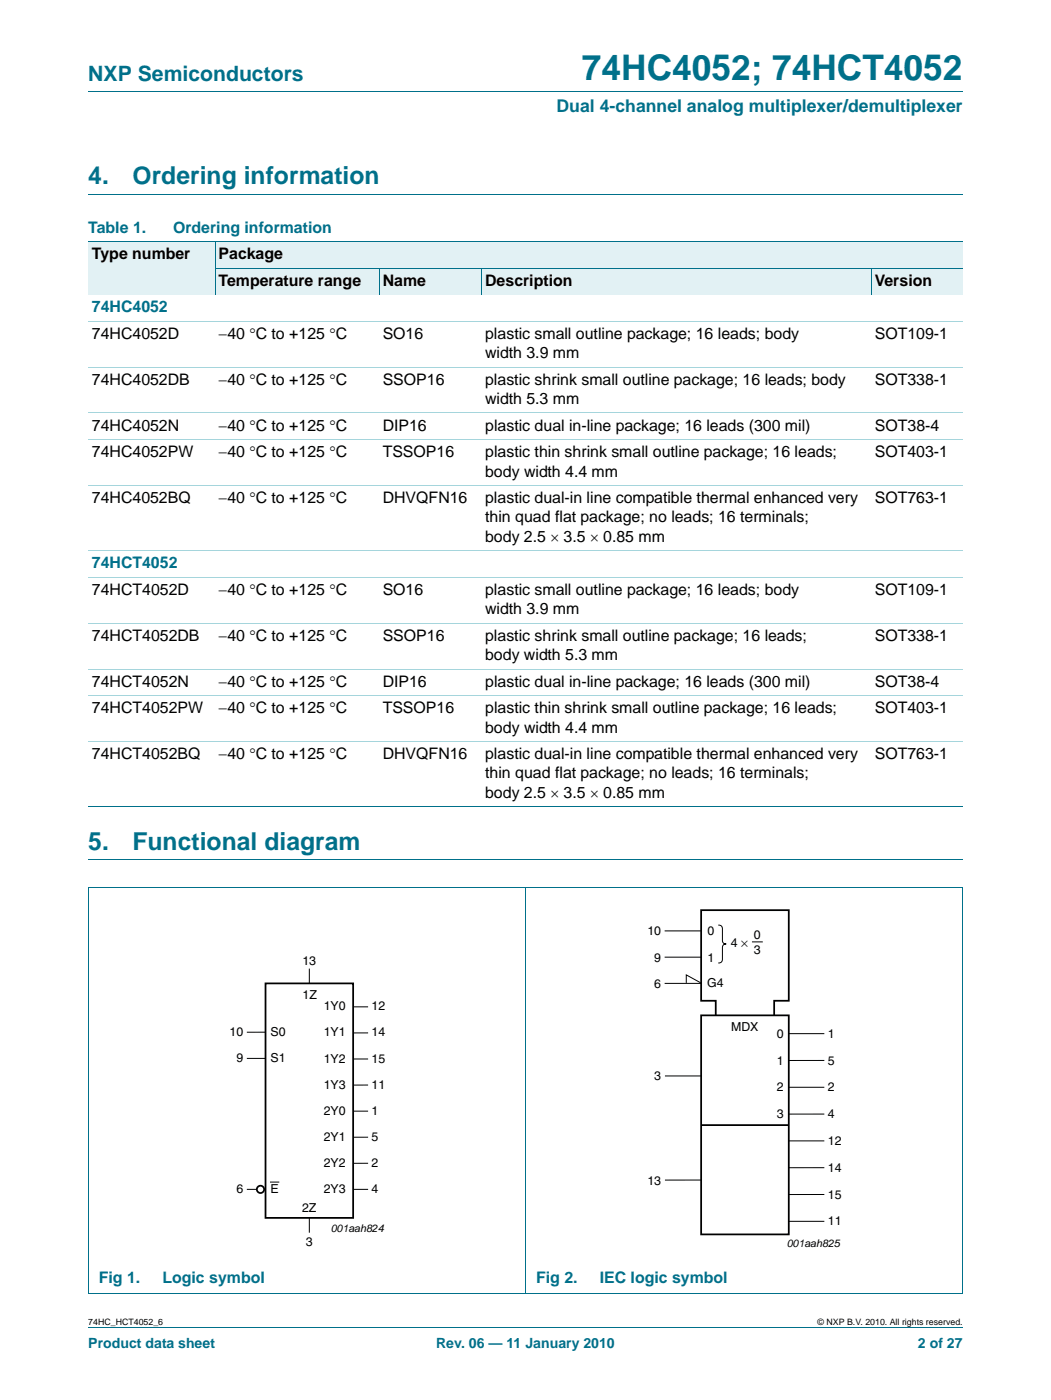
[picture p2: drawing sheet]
<svg xmlns="http://www.w3.org/2000/svg" width="210mm" height="280mm" viewBox="0 0 210 280" stroke-linecap="round" stroke-linejoin="round" font-family="sans-serif">
<defs><g id="words">
<text font-size="7" fill="#00708a" x="116.2" y="16">74HC4052; 74HCT4052</text>
<g font-size="4.9" fill="#00708a">
<text x="17.6" y="36.8">4.</text>
<text x="26.5" y="36.8">Ordering information</text>
<text x="17.6" y="169.8">5.</text>
<text x="26.5" y="169.8">Functional diagram</text>
</g>
<text font-size="4.2" fill="#00708a" x="17.6" y="16.2">NXP Semiconductors</text>
<text font-size="3.5" fill="#00708a" x="111.1" y="22.4">Dual 4-channel analog multiplexer/demultiplexer</text>
<g font-size="3.2" fill="#00708a">
<text x="17.6" y="46.5">Table 1.</text>
<text x="34.6" y="46.5">Ordering information</text>
<text x="18.4" y="62.4">74HC4052</text>
<text x="18.4" y="113.6">74HCT4052</text>
<text x="19.7" y="256.5">Fig 1.</text>
<text x="32.4" y="256.5">Logic symbol</text>
<text x="107.1" y="256.5">Fig 2.</text>
<text x="119.8" y="256.5">IEC logic symbol</text>
</g>
<g font-size="3.2">
<text x="18.4" y="51.8">Type number</text>
<text x="43.7" y="51.8">Package</text>
<text x="43.7" y="57.1">Temperature range</text>
<text x="76.4" y="57.1">Name</text>
<text x="96.9" y="57.1">Description</text>
<text x="174.7" y="57.1">Version</text>
<text x="18.4" y="67.7">74HC4052D</text>
<text x="43.7" y="67.7">−40 °C to +125 °C</text>
<text x="76.4" y="67.7">SO16</text>
<text x="96.9" y="67.7">plastic small outline package; 16 leads; body</text>
<text x="96.9" y="71.6">width 3.9 mm</text>
<text x="174.7" y="67.7">SOT109-1</text>
<text x="18.4" y="76.9">74HC4052DB</text>
<text x="43.7" y="76.9">−40 °C to +125 °C</text>
<text x="76.4" y="76.9">SSOP16</text>
<text x="96.9" y="76.9">plastic shrink small outline package; 16 leads; body</text>
<text x="174.7" y="76.9">SOT338-1</text>
<text x="96.9" y="80.8">width 5.3 mm</text>
<text x="18.4" y="86.1">74HC4052N</text>
<text x="43.7" y="86.1">−40 °C to +125 °C</text>
<text x="76.4" y="86.1">DIP16</text>
<text x="96.9" y="86.1">plastic dual in-line package; 16 leads (300 mil)</text>
<text x="174.7" y="86.1">SOT38-4</text>
<text x="18.4" y="91.4">74HC4052PW</text>
<text x="43.7" y="91.4">−40 °C to +125 °C</text>
<text x="76.4" y="91.4">TSSOP16</text>
<text x="96.9" y="95.2">body width 4.4 mm</text>
<text x="96.9" y="91.4">plastic thin shrink small outline package; 16 leads;</text>
<text x="174.7" y="91.4">SOT403-1</text>
<text x="18.4" y="100.5">74HC4052BQ</text>
<text x="43.7" y="100.5">−40 °C to +125 °C</text>
<text x="76.4" y="100.5">DHVQFN16</text>
<text x="96.9" y="100.5">plastic dual-in line compatible thermal enhanced very</text>
<text x="174.7" y="100.5">SOT763-1</text>
<text x="96.9" y="104.4">thin quad flat package; no leads; 16 terminals;</text>
<text x="96.9" y="108.3">body 2.5 × 3.5 × 0.85 mm</text>
<text x="18.4" y="118.9">74HCT4052D</text>
<text x="43.7" y="118.9">−40 °C to +125 °C</text>
<text x="76.4" y="118.9">SO16</text>
<text x="96.9" y="118.9">plastic small outline package; 16 leads; body</text>
<text x="174.7" y="118.9">SOT109-1</text>
<text x="96.9" y="122.7">width 3.9 mm</text>
<text x="18.4" y="128">74HCT4052DB</text>
<text x="43.7" y="128">−40 °C to +125 °C</text>
<text x="76.4" y="128">SSOP16</text>
<text x="96.9" y="128">plastic shrink small outline package; 16 leads;</text>
<text x="96.9" y="131.9">body width 5.3 mm</text>
<text x="174.7" y="128">SOT338-1</text>
<text x="18.4" y="137.2">74HCT4052N</text>
<text x="43.7" y="137.2">−40 °C to +125 °C</text>
<text x="76.4" y="137.2">DIP16</text>
<text x="96.9" y="137.2">plastic dual in-line package; 16 leads (300 mil)</text>
<text x="174.7" y="137.2">SOT38-4</text>
<text x="18.4" y="142.5">74HCT4052PW</text>
<text x="43.7" y="142.5">−40 °C to +125 °C</text>
<text x="76.4" y="142.5">TSSOP16</text>
<text x="96.9" y="142.5">plastic thin shrink small outline package; 16 leads;</text>
<text x="174.7" y="142.5">SOT403-1</text>
<text x="96.9" y="146.4">body width 4.4 mm</text>
<text x="18.4" y="151.7">74HCT4052BQ</text>
<text x="43.7" y="151.7">−40 °C to +125 °C</text>
<text x="76.4" y="151.7">DHVQFN16</text>
<text x="96.9" y="151.7">plastic dual-in line compatible thermal enhanced very</text>
<text x="96.9" y="155.5">thin quad flat package; no leads; 16 terminals;</text>
<text x="174.7" y="151.7">SOT763-1</text>
<text x="96.9" y="159.4">body 2.5 × 3.5 × 0.85 mm</text>
</g>
<g font-size="2.8" fill="#00708a">
<text x="17.6" y="269.3">Product data sheet</text>
<text x="87.1" y="269.3">Rev. 06 — 11 January 2010</text>
<text x="183.3" y="269.3">2 of 27</text>
</g>
<g font-size="2.5">
<text x="129.3" y="186.9">10</text>
<text x="141.3" y="186.9">0</text>
<text x="146" y="189.2">4 ×</text>
<text x="150.6" y="187.6">0</text>
<text x="150.6" y="190.6">3</text>
<text x="60.4" y="192.9">13</text>
<text x="130.7" y="192.2">9</text>
<text x="130.7" y="197.4">6</text>
<text x="141.2" y="197.2">G4</text>
<text x="141.3" y="192.2">1</text>
<text x="60.4" y="199.6">1Z</text>
<text x="64.7" y="201.9">1Y0</text>
<text x="74.2" y="201.9">12</text>
<text x="45.8" y="207.1">10</text>
<text x="54" y="207.1">S0</text>
<text x="64.7" y="207.1">1Y1</text>
<text x="74.2" y="207.1">14</text>
<text x="146" y="206">MDX</text>
<text x="155.1" y="207.4">0</text>
<text x="165.3" y="207.4">1</text>
<text x="47.2" y="212.2">9</text>
<text x="54" y="212.2">S1</text>
<text x="64.7" y="212.3">1Y2</text>
<text x="74.2" y="212.3">15</text>
<text x="130.7" y="215.9">3</text>
<text x="155.1" y="212.7">1</text>
<text x="165.3" y="212.7">5</text>
<text x="64.7" y="217.5">1Y3</text>
<text x="74.2" y="217.5">11</text>
<text x="155.1" y="218.1">2</text>
<text x="165.3" y="218.1">2</text>
<text x="64.7" y="228">2Y1</text>
<text x="64.7" y="222.7">2Y0</text>
<text x="74.2" y="228">5</text>
<text x="74.2" y="222.7">1</text>
<text x="155.1" y="223.4">3</text>
<text x="165.3" y="223.4">4</text>
<text x="64.7" y="233.2">2Y2</text>
<text x="74.2" y="233.2">2</text>
<text x="165.3" y="228.8">12</text>
<text x="47.2" y="238.4">6</text>
<text x="54" y="238.4">E</text>
<text x="64.7" y="238.4">2Y3</text>
<text x="74.2" y="238.4">4</text>
<text x="129.3" y="236.7">13</text>
<text x="165.3" y="239.5">15</text>
<text x="165.3" y="234.2">14</text>
<text x="60.3" y="242.2">2Z</text>
<text x="165.3" y="244.8">11</text>
<text x="61.1" y="249">3</text>
</g>
<g font-size="2.1">
<text x="66" y="246.2">001aah824</text>
<text x="157.1" y="249.1">001aah825</text>
</g>
<g font-size="1.8">
<text x="17.6" y="264.7">74HC_HCT4052_6</text>
<text x="163.3" y="264.7">© NXP B.V. 2010. All rights reserved.</text>
</g>
</g></defs>
<path d="M17.6 18.3h174.7M17.6 38.8h174.7M17.6 171.8h174.7M17.6 265.3h174.7" fill="none" stroke="#00708a" stroke-width=".2"/>
<g fill="#e2f1f4">
<path d="M17.6 48.3h25.3v10.6h-25.3z"/>
<path d="M42.9 48.3h149.4v5.3h-149.4z"/>
<path d="M42.9 53.6h32.8v5.3h-32.8z"/>
<path d="M75.7 53.6h20.5v5.3h-20.5z"/>
<path d="M96.2 53.6h77.8v5.3h-77.8z"/>
<path d="M174 53.6h18.3v5.3h-18.3z"/>
</g>
<path d="M17.6 48.3h174.7M42.9 53.6h149.4M42.9 48.3v10.6M75.7 53.5v5.4M96.2 53.5v5.4M174 53.5v5.4M17.6 177.4h174.7M17.6 161.2h174.7M17.6 177.5v81M104.9 177.4v81.2M192.3 177.5v81M17.6 258.6h174.7" fill="none" stroke="#00708a" stroke-width=".2"/>
<path d="M17.6 64.2h174.7M17.6 73.4h174.7M17.6 82.5h174.7M17.6 87.8h174.7M17.6 97h174.7M17.6 110h174.7M17.6 115.3h174.7M17.6 124.5h174.7M17.6 133.7h174.7M17.6 139h174.7M17.6 148.1h174.7" fill="none" stroke="#a5d5dc" stroke-width=".2"/>
<g fill="none" stroke="#000" stroke-width=".35">
<path d="M53 196.5h17.5v46.9h-17.5z"/>
<circle cx="52" cy="237.7" r=".73"/>
</g>
<g fill="none" stroke="#000" stroke-width=".2">
<path d="M61.8 193.5v3M49.3 211.5h3.7M53 206.3h-3.7M70.6 201.2h2.9M70.6 211.6h2.9M73.5 206.4h-2.9M73.5 216.8h-2.9M49.3 237.7h2M70.6 222h2.9M70.6 237.7h2.9M73.5 227.2h-2.9M73.5 232.4l-2.9 .1"/>
<path d="M61.8 243.4v2.9"/>
</g>
<path d="M53.9 236.2h1.9z" fill="#fff" stroke="#000" stroke-width=".2"/>
<path d="M140 202.9h17.5v43.8h-17.5zM142.9 202.9v-2.9h-2.9v-18.1h17.5v18.1h-2.9v2.9M140 224.8h17.5" fill="none" stroke="#000" stroke-width=".35"/>
<g fill="none" stroke="#000" stroke-width=".2">
<path d="M132.7 191.3h7.3M132.7 186h7.3M132.7 196.5h7.3M137.1 196.4v-1.6l2.9 1.6M143.5 184.9a.66 .66 0 0 1 .8 .7v2.3a.65 .65 0 0 0 .7 .7 .67 .67 0 0 0-.7 .8v2.3a.67 .67 0 0 1-.8 .7M132.8 215h7.2M157.6 206.5h7M157.6 217.3h7M164.6 211.9h-7M140 235.8h-7.2M157.6 228h7M164.6 222.6h-7"/>
<path d="M164.6 233.3h-7M164.6 238.7h-7M157.6 244h7"/>
</g>
<path d="M150.2 188.2h2.1z" fill="#000" stroke="#000" stroke-width=".2"/>
<use href="#words"/>
</svg>
